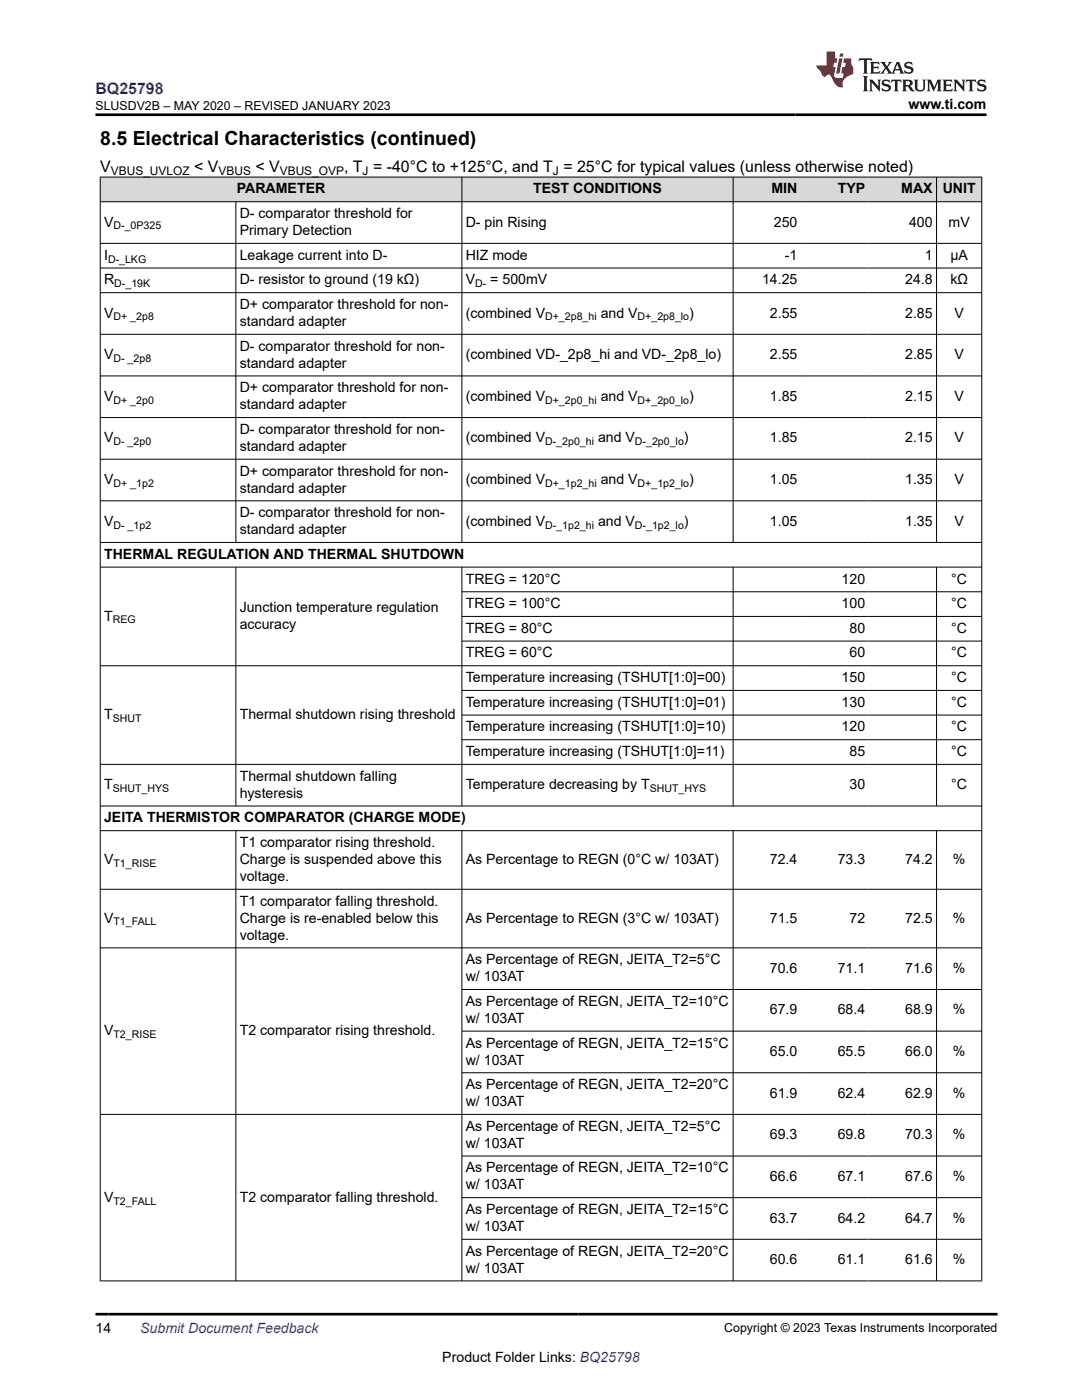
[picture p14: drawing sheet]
<svg xmlns="http://www.w3.org/2000/svg" width="216mm" height="279mm" viewBox="0 0 216 279" stroke-linecap="round" stroke-linejoin="round" font-family="sans-serif">
<defs><g id="words">
<text font-size="3.9" x="20" y="28.8">8.5 Electrical Characteristics (continued)</text>
<text font-size="3.2" fill="#00f" x="19" y="18.7">BQ25798</text>
<g font-size="3.2">
<text x="20" y="34.3">V</text>
<text x="38.7" y="34.3">&lt; V</text>
<text x="51" y="34.3">&lt; V</text>
<text x="68.7" y="34.3">, T = -40°C to +125°C, and T = 25°C for typical values (unless otherwise noted)</text>
</g>
<g font-size="2.8">
<text x="181.3" y="21.8">www.ti.com</text>
<text x="47.2" y="38.6">PARAMETER</text>
<text x="106.4" y="38.6">TEST CONDITIONS</text>
<text x="153.9" y="38.6">MIN</text>
<text x="167.2" y="38.6">TYP</text>
<text x="179.8" y="38.6">MAX</text>
<text x="188.1" y="38.6">UNIT</text>
<text x="20.8" y="45.2">V</text>
<text x="47.8" y="43.5">D- comparator threshold for</text>
<text x="47.8" y="46.9">Primary Detection</text>
<text x="92.9" y="45.2">D- pin Rising</text>
<text x="154.4" y="45.2">250</text>
<text x="181.4" y="45.2">400</text>
<text x="189.3" y="45.2">mV</text>
<text x="20.8" y="51.8">I</text>
<text x="47.8" y="51.8">Leakage current into D-</text>
<text x="92.9" y="51.8">HIZ mode</text>
<text x="156.6" y="51.8">-1</text>
<text x="184.5" y="51.8">1</text>
<text x="189.6" y="51.8">µA</text>
<text x="20.8" y="56.8">R</text>
<text x="47.8" y="56.8">D- resistor to ground (19 kΩ)</text>
<text x="92.9" y="56.8">V</text>
<text x="97.8" y="56.8">= 500mV</text>
<text x="152" y="56.8">14.25</text>
<text x="180.6" y="56.8">24.8</text>
<text x="189.6" y="56.8">kΩ</text>
<text x="20.8" y="63.4">V</text>
<text x="47.8" y="61.7">D+ comparator threshold for non-</text>
<text x="47.8" y="65.1">standard adapter</text>
<text x="92.9" y="63.4">(combined V</text>
<text x="119.9" y="63.4">and V</text>
<text x="137.5" y="63.4">)</text>
<text x="153.6" y="63.4">2.55</text>
<text x="180.6" y="63.4">2.85</text>
<text x="190.4" y="63.4">V</text>
<text x="20.8" y="71.7">V</text>
<text x="47.8" y="70">D- comparator threshold for non-</text>
<text x="92.9" y="71.7">(combined VD-_2p8_hi and VD-_2p8_lo)</text>
<text x="153.6" y="71.7">2.55</text>
<text x="180.6" y="71.7">2.85</text>
<text x="190.4" y="71.7">V</text>
<text x="47.8" y="73.4">standard adapter</text>
<text x="20.8" y="80">V</text>
<text x="47.8" y="78.3">D+ comparator threshold for non-</text>
<text x="47.8" y="81.7">standard adapter</text>
<text x="92.9" y="80">(combined V</text>
<text x="119.9" y="80">and V</text>
<text x="137.5" y="80">)</text>
<text x="153.6" y="80">1.85</text>
<text x="180.6" y="80">2.15</text>
<text x="190.4" y="80">V</text>
<text x="20.8" y="88.3">V</text>
<text x="47.8" y="86.6">D- comparator threshold for non-</text>
<text x="47.8" y="90">standard adapter</text>
<text x="92.9" y="88.3">(combined V</text>
<text x="119.3" y="88.3">and V</text>
<text x="136.5" y="88.3">)</text>
<text x="153.6" y="88.3">1.85</text>
<text x="180.6" y="88.3">2.15</text>
<text x="190.4" y="88.3">V</text>
<text x="47.8" y="94.9">D+ comparator threshold for non-</text>
<text x="20.8" y="96.6">V</text>
<text x="47.8" y="98.3">standard adapter</text>
<text x="92.9" y="96.6">(combined V</text>
<text x="119.9" y="96.6">and V</text>
<text x="137.5" y="96.6">)</text>
<text x="153.6" y="96.6">1.05</text>
<text x="180.6" y="96.6">1.35</text>
<text x="190.4" y="96.6">V</text>
<text x="20.8" y="104.9">V</text>
<text x="47.8" y="103.2">D- comparator threshold for non-</text>
<text x="47.8" y="106.6">standard adapter</text>
<text x="92.9" y="104.9">(combined V</text>
<text x="119.3" y="104.9">and V</text>
<text x="136.5" y="104.9">)</text>
<text x="153.6" y="104.9">1.05</text>
<text x="180.6" y="104.9">1.35</text>
<text x="190.4" y="104.9">V</text>
<text x="20.8" y="111.5">THERMAL REGULATION AND THERMAL SHUTDOWN</text>
<text x="92.9" y="116.5">TREG = 120°C</text>
<text x="167.9" y="116.5">120</text>
<text x="189.8" y="116.5">°C</text>
<text x="20.8" y="123.8">T</text>
<text x="47.8" y="122.1">Junction temperature regulation</text>
<text x="47.8" y="125.5">accuracy</text>
<text x="92.9" y="121.4">TREG = 100°C</text>
<text x="167.9" y="121.4">100</text>
<text x="189.8" y="121.4">°C</text>
<text x="92.9" y="126.3">TREG = 80°C</text>
<text x="92.9" y="131.2">TREG = 60°C</text>
<text x="169.5" y="126.3">80</text>
<text x="169.5" y="131.2">60</text>
<text x="189.8" y="126.3">°C</text>
<text x="189.8" y="131.2">°C</text>
<text x="92.9" y="136.1">Temperature increasing (TSHUT[1:0]=00)</text>
<text x="167.9" y="136.1">150</text>
<text x="189.8" y="136.1">°C</text>
<text x="20.8" y="143.5">T</text>
<text x="47.8" y="143.5">Thermal shutdown rising threshold</text>
<text x="92.9" y="141.1">Temperature increasing (TSHUT[1:0]=01)</text>
<text x="167.9" y="141.1">130</text>
<text x="189.8" y="141.1">°C</text>
<text x="92.9" y="146">Temperature increasing (TSHUT[1:0]=10)</text>
<text x="167.9" y="146">120</text>
<text x="189.8" y="146">°C</text>
<text x="47.8" y="155.8">Thermal shutdown falling</text>
<text x="92.9" y="150.9">Temperature increasing (TSHUT[1:0]=11)</text>
<text x="169.5" y="150.9">85</text>
<text x="189.8" y="150.9">°C</text>
<text x="20.8" y="157.5">T</text>
<text x="47.8" y="159.2">hysteresis</text>
<text x="92.9" y="157.5">Temperature decreasing by T</text>
<text x="169.5" y="157.5">30</text>
<text x="189.8" y="157.5">°C</text>
<text x="20.8" y="164.1">JEITA THERMISTOR COMPARATOR (CHARGE MODE)</text>
<text x="20.8" y="172.4">V</text>
<text x="47.8" y="169.1">T1 comparator rising threshold.</text>
<text x="47.8" y="172.4">Charge is suspended above this</text>
<text x="92.9" y="172.4">As Percentage to REGN (0°C w/ 103AT)</text>
<text x="153.6" y="172.4">72.4</text>
<text x="167.1" y="172.4">73.3</text>
<text x="180.6" y="172.4">74.2</text>
<text x="190.1" y="172.4">%</text>
<text x="47.8" y="175.8">voltage.</text>
<text x="20.8" y="184.1">V</text>
<text x="47.8" y="180.7">T1 comparator falling threshold.</text>
<text x="47.8" y="184.1">Charge is re-enabled below this</text>
<text x="92.9" y="184.1">As Percentage to REGN (3°C w/ 103AT)</text>
<text x="153.6" y="184.1">71.5</text>
<text x="169.5" y="184.1">72</text>
<text x="180.6" y="184.1">72.5</text>
<text x="190.1" y="184.1">%</text>
<text x="47.8" y="187.5">voltage.</text>
<text x="92.9" y="192.4">As Percentage of REGN, JEITA_T2=5°C</text>
<text x="92.9" y="195.8">w/ 103AT</text>
<text x="153.6" y="194.1">70.6</text>
<text x="167.1" y="194.1">71.1</text>
<text x="180.6" y="194.1">71.6</text>
<text x="190.1" y="194.1">%</text>
<text x="92.9" y="200.7">As Percentage of REGN, JEITA_T2=10°C</text>
<text x="153.6" y="202.4">67.9</text>
<text x="167.1" y="202.4">68.4</text>
<text x="180.6" y="202.4">68.9</text>
<text x="190.1" y="202.4">%</text>
<text x="20.8" y="206.6">V</text>
<text x="47.8" y="206.6">T2 comparator rising threshold.</text>
<text x="92.9" y="204.1">w/ 103AT</text>
<text x="92.9" y="209.1">As Percentage of REGN, JEITA_T2=15°C</text>
<text x="92.9" y="212.4">w/ 103AT</text>
<text x="153.6" y="210.8">65.0</text>
<text x="167.1" y="210.8">65.5</text>
<text x="180.6" y="210.8">66.0</text>
<text x="190.1" y="210.8">%</text>
<text x="92.9" y="217.4">As Percentage of REGN, JEITA_T2=20°C</text>
<text x="92.9" y="220.8">w/ 103AT</text>
<text x="153.6" y="219.1">61.9</text>
<text x="167.1" y="219.1">62.4</text>
<text x="180.6" y="219.1">62.9</text>
<text x="190.1" y="219.1">%</text>
<text x="92.9" y="225.7">As Percentage of REGN, JEITA_T2=5°C</text>
<text x="153.6" y="227.4">69.3</text>
<text x="167.1" y="227.4">69.8</text>
<text x="180.6" y="227.4">70.3</text>
<text x="190.1" y="227.4">%</text>
<text x="92.9" y="234">As Percentage of REGN, JEITA_T2=10°C</text>
<text x="92.9" y="229.1">w/ 103AT</text>
<text x="20.8" y="239.8">V</text>
<text x="47.8" y="239.8">T2 comparator falling threshold.</text>
<text x="92.9" y="237.4">w/ 103AT</text>
<text x="153.6" y="235.7">66.6</text>
<text x="167.1" y="235.7">67.1</text>
<text x="180.6" y="235.7">67.6</text>
<text x="190.1" y="235.7">%</text>
<text x="92.9" y="242.3">As Percentage of REGN, JEITA_T2=15°C</text>
<text x="92.9" y="245.7">w/ 103AT</text>
<text x="153.6" y="244">63.7</text>
<text x="167.1" y="244">64.2</text>
<text x="180.6" y="244">64.7</text>
<text x="190.1" y="244">%</text>
<text x="92.9" y="250.6">As Percentage of REGN, JEITA_T2=20°C</text>
<text x="92.9" y="254">w/ 103AT</text>
<text x="153.6" y="252.3">60.6</text>
<text x="167.1" y="252.3">61.1</text>
<text x="180.6" y="252.3">61.6</text>
<text x="190.1" y="252.3">%</text>
<text x="19" y="266.1">14</text>
<text x="88.3" y="271.7">Product Folder Links: BQ25798</text>
</g>
<text font-size="2.8" fill="#00f" x="28" y="266.1">Submit Document Feedback</text>
<g font-size="2.5">
<text x="19" y="21.9">SLUSDV2B – MAY 2020 – REVISED JANUARY 2023</text>
<text x="144.5" y="265.8">Copyright © 2023 Texas Instruments Incorporated</text>
</g>
<g font-size="2.4">
<text x="22.1" y="34.9">VBUS_UVLOZ</text>
<text x="43.6" y="34.9">VBUS</text>
<text x="55.8" y="34.9">VBUS_OVP</text>
<text x="72.4" y="34.9">J</text>
<text x="110.3" y="34.9">J</text>
</g>
<g font-size="2.1">
<text x="22.6" y="45.8">D-_0P325</text>
<text x="21.6" y="52.4">D-_LKG</text>
<text x="22.8" y="57.3">D-_19K</text>
<text x="94.8" y="57.3">D-</text>
<text x="22.6" y="63.9">D+ _2p8</text>
<text x="108.8" y="63.9">D+_2p8_hi</text>
<text x="127.2" y="63.9">D+_2p8_lo</text>
<text x="22.6" y="72.3">D- _2p8</text>
<text x="22.6" y="80.6">D+ _2p0</text>
<text x="108.8" y="80.6">D+_2p0_hi</text>
<text x="127.2" y="80.6">D+_2p0_lo</text>
<text x="22.6" y="88.9">D- _2p0</text>
<text x="108.8" y="88.9">D-_2p0_hi</text>
<text x="126.7" y="88.9">D-_2p0_lo</text>
<text x="22.6" y="97.2">D+ _1p2</text>
<text x="108.8" y="97.2">D+_1p2_hi</text>
<text x="127.2" y="97.2">D+_1p2_lo</text>
<text x="22.6" y="105.5">D- _1p2</text>
<text x="108.8" y="105.5">D-_1p2_hi</text>
<text x="126.7" y="105.5">D-_1p2_lo</text>
<text x="22.5" y="124.4">REG</text>
<text x="22.5" y="144.1">SHUT</text>
<text x="22.5" y="158.1">SHUT_HYS</text>
<text x="129.6" y="158.1">SHUT_HYS</text>
<text x="22.6" y="173">T1_RISE</text>
<text x="22.6" y="184.7">T1_FALL</text>
<text x="22.6" y="207.2">T2_RISE</text>
<text x="22.6" y="240.4">T2_FALL</text>
</g>
</g></defs>
<g fill="#d8d8d8">
<path d="M20 35.3h175.9v5h-175.9z" fill-rule="evenodd"/>
<path d="M20.1 35.4h72v4.8h-72z" fill-rule="evenodd"/>
<path d="M92.2 35.4h54v4.8h-54z" fill-rule="evenodd"/>
<path d="M146.3 35.4h13.5v4.8h-13.5z" fill-rule="evenodd"/>
<path d="M159.8 35.4h13.5v4.8h-13.5z" fill-rule="evenodd"/>
<path d="M173.3 35.4h13.5v4.8h-13.5z" fill-rule="evenodd"/>
<path d="M186.9 35.4h8.9v4.8h-8.9z" fill-rule="evenodd"/>
</g>
<g fill="none" stroke="#000" stroke-width=".2">
<path d="M19.9 35.3h176.1M20 35.3v220.4M92.2 35.3v73M146.3 35.3v73M186.9 35.3v73M195.9 35.3v220.4M19.9 40.3h176.1M19.9 48.6h176.1M19.9 53.5h176.1M19.9 58.4h176.1M47.1 40.3v68M19.9 66.7h176.1"/>
<path d="M19.9 75h176.1M19.9 83.3h176.1M19.9 91.6h176.1M19.9 100h176.1M19.9 108.3h176.1M19.9 113.2h176.1M47.1 113.2v47.7M92.2 113.2v47.7M92.2 118.1h103.8M146.3 113.2v47.7M186.9 113.2v47.7M92.2 123h103.8"/>
<path d="M92.2 127.9h103.8M92.2 137.8h103.8M196 132.9h-176.1M19.9 152.5h176.1M92.2 142.7h103.8M92.2 147.6h103.8M19.9 160.9h176.1M19.9 165.8h176.1M19.9 177.5h176.1M47.1 165.8v89.9M92.2 165.8v89.9M146.3 165.8v89.9"/>
<path d="M186.9 165.8v89.9M19.9 189.2h176.1M92.2 197.5h103.8M92.2 205.8h103.8M92.2 214.1h103.8M92.2 230.7h103.8M92.2 239h103.8M196 222.4h-176.1M19.9 255.6h176.1M92.2 247.3h103.8"/>
</g>
<path d="M171.5 11.6l-.2 .6 .5-.2h.6v.1v2.2l-.2 .4h1l-.2-.4v-2.2v-.1h.5l.5 .2-.1-.6zM173.6 12.4l.2 .3v1.6l-.2 .4h1.9l.1-.6a1.08 1.08 0 0 1-1.3 .2v-.7h.6l.4 .2v-.7l-.4 .2h-.6v-.5l.2-.2a1 1 0 0 1 1 .3l-.1-.5zM175.7 12.4l.9 1.1-1 1.2h.9l-.2-.2 .5-.8 .4 .8-.2 .2h1.6l-.2-.2 .2-.5h.9l.1 .5-.1 .2h.9l-.2-.4-.8-1.9h-.5l-.9 2.1-.9-1.1 .9-1h-.8l.2 .2-.4 .6-.4-.6 .2-.2zM179 12.8l.4 1h-.7zM180.7 12.5a.65 .65 0 0 0-.2 .7 .65 .65 0 0 0 .6 .5l.6 .1 .1 .3a.79 .79 0 0 1-.7 .4 .79 .79 0 0 1-.7-.5l.1 .7 .2-.1a.93 .93 0 0 0 1.1 0 .93 .93 0 0 0 .4-.9 1.46 1.46 0 0 0-1.2-.6l-.1-.3a1.09 1.09 0 0 1 1.2 .2l-.2-.6-.1 .1-.5-.2zM172.2 15.2l.2 .4v2.2l-.2 .4h1l-.2-.4v-2.2l.2-.4zM173.4 15.9l.2 .4v1.5l-.2 .4h.8l-.3-.4 .1-1.3 1.6 1.8v-2l.2-.4h-.7l.1 .2 .1 1.1-1.2-1.3zM176.2 16a.65 .65 0 0 0-.2 .8 .65 .65 0 0 0 .6 .4l.6 .2 .1 .2a.79 .79 0 0 1-.7 .4 .79 .79 0 0 1-.7-.5l.1 .7 .2-.1a.93 .93 0 0 0 1.1 .1 .93 .93 0 0 0 .4-1 1.46 1.46 0 0 0-1.2-.5l-.1-.4a1.09 1.09 0 0 1 1.2 .2l-.1-.6-.2 .1-.5-.1zM177.9 15.9l-.1 .6a.63 .63 0 0 1 .8-.3v1.6l-.3 .4h1l-.2-.4v-1.6a.66 .66 0 0 1 .8 .3l-.1-.6zM180 15.9l.2 .4v1.5l-.2 .4h1l-.2-.2-.1-.7h.5l.1 .2a.79 .79 0 0 0 1.2 .6l-1-.9a.61 .61 0 0 0 .6-.6 .61 .61 0 0 0-.5-.7zM180.8 16.2h.1a.47 .47 0 0 1 .5 .1 .47 .47 0 0 1 .1 .5l-.1 .1-.7 .1zM182.3 15.9l.2 .2a2.27 2.27 0 0 0 .4 2 1.04 1.04 0 0 0 1.7-.7v-1.3l.2-.2h-.8l.2 .4v1.1a.6 .6 0 0 1-.6 .6 .6 .6 0 0 1-.6-.6v-1.1l.3-.4zM184.9 15.9l.2 .4v1.5l-.2 .4h.8l-.3-.4v-1.4l.9 1.9 .9-1.9v1.4l-.3 .4h1l-.2-.4v-1.5l.2-.4h-.8l-.7 1.5-.6-1.5zM188.1 15.9l.2 .4v1.5l-.2 .4h1.9l.1-.6a1.09 1.09 0 0 1-1.3 .2v-.7h.6l.4 .2v-.6l-.4 .2h-.6v-.6l.2-.1a1.01 1.01 0 0 1 1 .3l-.1-.6zM190.2 15.9l.3 .4v1.5l-.3 .4h.8l-.2-.4v-1.3l1.6 1.8v-2l.2-.4h-.7l.2 .2v1.1l-1.2-1.3zM192.8 15.9l-.1 .6a.63 .63 0 0 1 .8-.3v1.6l-.3 .4h1l-.2-.4v-1.6a.66 .66 0 0 1 .8 .3l-.1-.6zM195.2 16a.65 .65 0 0 0-.2 .8 .65 .65 0 0 0 .6 .4l.6 .2 .2 .2a.79 .79 0 0 1-.7 .4 .79 .79 0 0 1-.7-.5l.1 .7 .2-.1a.93 .93 0 0 0 1 .1 .93 .93 0 0 0 .5-1 1.46 1.46 0 0 0-1.3-.5v-.4a1.09 1.09 0 0 1 1.2 .2l-.2-.6-.2 .1-.5-.1z" fill="#231f20"/>
<path d="M164.9 10.3v2.7h-2l.1 .4 .8 1a.95 .95 0 0 0 1 .9 .59 .59 0 0 1 .5-.4 .59 .59 0 0 1 .5 .3l.4 .8a1.59 1.59 0 0 0 2.1 1.4 1.61 1.61 0 0 1 1-2.3l1-.3-.1-1.5a1.59 1.59 0 0 1-.3-1.7h-1.5l-.2 .9h.6l-.2 .9h-.5l-.2 .9v.3l.4 .1-.1 .9h-.7a.73 .73 0 0 1-1-.7l.3-1.5h-.5l.1-.9h.5l.2-.9h-.5v-1.3zM167.4 11.6l-.6 3.1h.7l.6-3.1zM167.6 10.7l-.1 .6h.7l.1-.6z" fill="#ed1c24"/>
<path d="M19 22.9h177.8M19 262.3h180" fill="none" stroke="#000" stroke-width=".53"/>
<use href="#words"/>
</svg>
